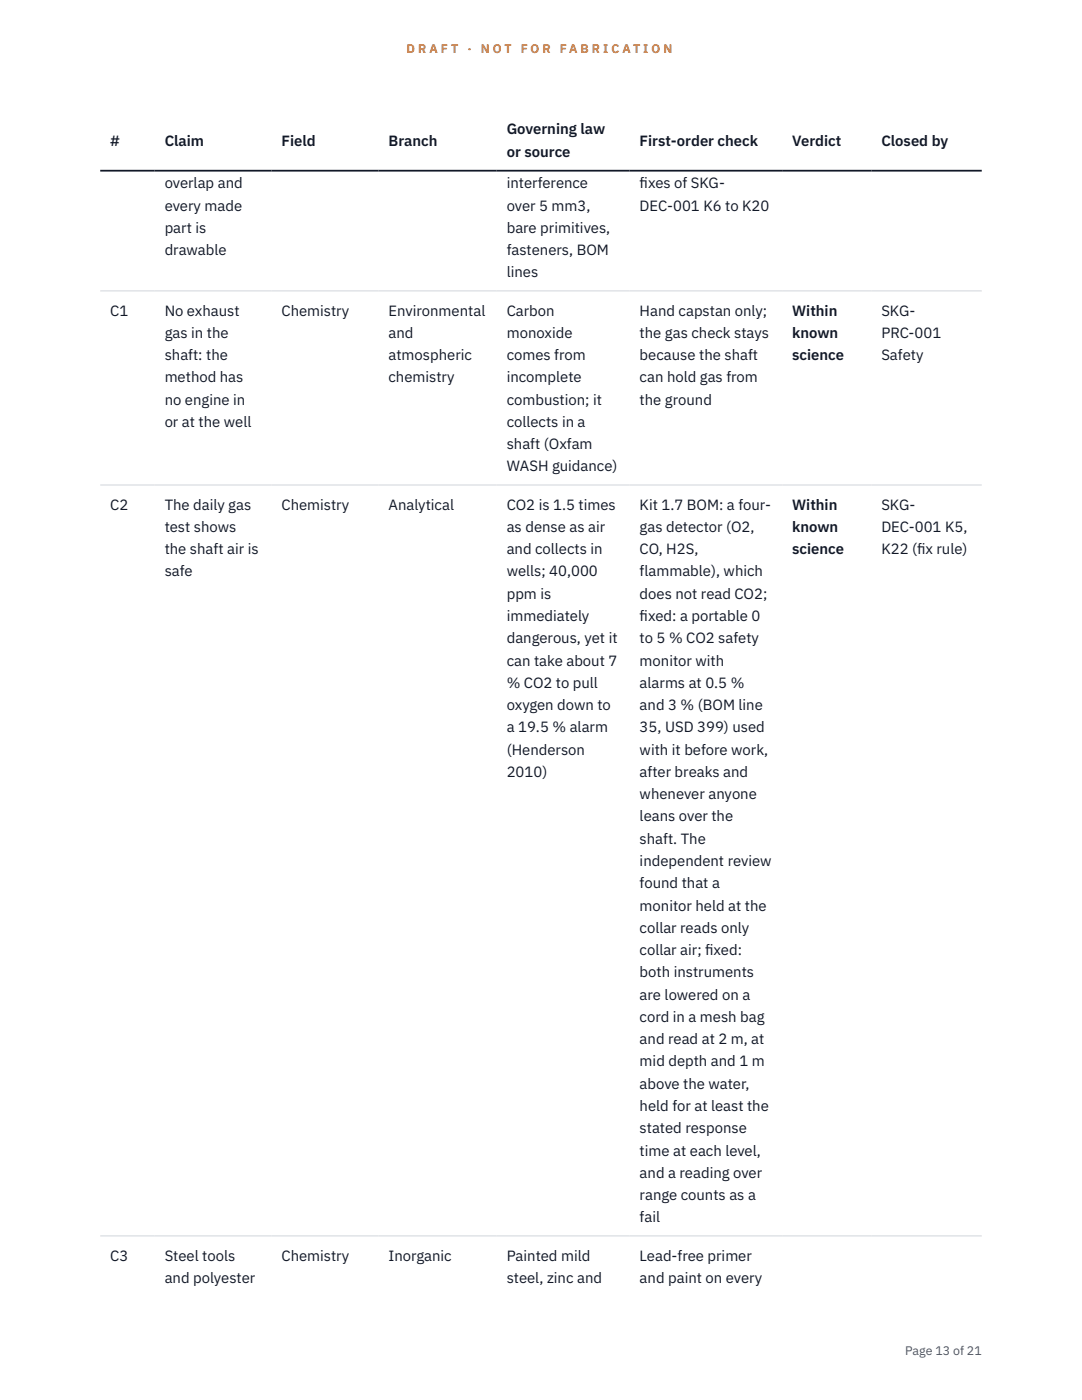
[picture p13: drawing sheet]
<svg xmlns="http://www.w3.org/2000/svg" width="216mm" height="279mm" viewBox="0 0 216 279" stroke-linecap="round" stroke-linejoin="round" font-family="sans-serif">
<defs><g id="words">
<g font-size="3" fill="#111827">
<text x="22" y="29.1">#</text>
<text x="32.9" y="29.1">Claim</text>
<text x="56.2" y="29.1">Field</text>
<text x="77.5" y="29.1">Branch</text>
<text x="101.1" y="26.8">Governing law</text>
<text x="127.6" y="29.1">First-order check</text>
<text x="158.1" y="29.1">Verdict</text>
<text x="175.9" y="29.1">Closed by</text>
<text x="101.1" y="31.3">or source</text>
<text x="32.9" y="37.6">overlap and</text>
<text x="101.1" y="37.6">interference</text>
<text x="127.6" y="37.6">f</text>
<text x="127.6" y="37.6">ixes of SKG-</text>
<text x="32.9" y="42">every made</text>
<text x="32.9" y="46.5">part is</text>
<text x="101.1" y="42">over 5 mm3,</text>
<text x="101.1" y="46.5">bare primitives,</text>
<text x="127.6" y="42">DEC-001 K6 to K20</text>
<text x="32.9" y="50.9">drawable</text>
<text x="101.1" y="50.9">fasteners, BOM</text>
<text x="101.1" y="55.4">lines</text>
<text x="22" y="63">C1</text>
<text x="32.9" y="63">No exhaust</text>
<text x="56.2" y="63">Chemistry</text>
<text x="77.5" y="63">Environmental</text>
<text x="101.1" y="63">Carbon</text>
<text x="127.6" y="63">Hand capstan only;</text>
<text x="158.1" y="63">Within</text>
<text x="175.9" y="63">SKG-</text>
<text x="32.9" y="67.4">gas in the</text>
<text x="32.9" y="71.9">shaft: the</text>
<text x="77.5" y="67.4">and</text>
<text x="77.5" y="71.9">atmospheric</text>
<text x="101.1" y="67.4">monoxide</text>
<text x="101.1" y="71.9">comes from</text>
<text x="127.6" y="67.4">the gas check stays</text>
<text x="127.6" y="71.9">because the shaft</text>
<text x="158.1" y="67.4">known</text>
<text x="158.1" y="71.9">science</text>
<text x="175.9" y="67.4">PRC-001</text>
<text x="175.9" y="71.9">Safety</text>
<text x="32.9" y="76.3">method has</text>
<text x="77.5" y="76.3">chemistry</text>
<text x="101.1" y="76.3">incomplete</text>
<text x="127.6" y="76.3">can hold gas from</text>
<text x="32.9" y="80.8">no engine in</text>
<text x="101.1" y="80.8">combustion; it</text>
<text x="127.6" y="80.8">the ground</text>
<text x="32.9" y="85.2">or at the well</text>
<text x="101.1" y="85.2">collects in a</text>
<text x="101.1" y="89.6">shaft (Oxfam</text>
<text x="101.1" y="94.1">WASH guidance)</text>
<text x="22" y="101.7">C2</text>
<text x="32.9" y="101.7">The daily gas</text>
<text x="56.2" y="101.7">Chemistry</text>
<text x="77.5" y="101.7">Analytical</text>
<text x="101.1" y="101.7">CO2 is 1.5 times</text>
<text x="127.6" y="101.7">Kit 1.7 BOM: a four-</text>
<text x="158.1" y="101.7">Within</text>
<text x="175.9" y="101.7">SKG-</text>
<text x="32.9" y="106.2">test shows</text>
<text x="101.1" y="106.2">as dense as air</text>
<text x="127.6" y="106.2">gas detector (O2,</text>
<text x="158.1" y="106.2">known</text>
<text x="175.9" y="106.2">DEC-001 K5,</text>
<text x="32.9" y="110.6">the shaft air is</text>
<text x="101.1" y="110.6">and collects in</text>
<text x="127.6" y="110.6">CO, H2S,</text>
<text x="158.1" y="110.6">science</text>
<text x="175.9" y="110.6">K22 (f</text>
<text x="183" y="110.6">ix rule)</text>
<text x="32.9" y="115">safe</text>
<text x="101.1" y="115">wells; 40,000</text>
<text x="101.1" y="119.5">ppm is</text>
<text x="127.6" y="115">flammable), which</text>
<text x="127.6" y="119.5">does not read CO2;</text>
<text x="101.1" y="123.9">immediately</text>
<text x="127.6" y="123.9">f</text>
<text x="127.6" y="123.9">ixed: a portable 0</text>
<text x="101.1" y="128.4">dangerous, yet it</text>
<text x="127.6" y="128.4">to 5 % CO2 safety</text>
<text x="101.1" y="132.8">can take about 7</text>
<text x="101.1" y="137.3">% CO2 to pull</text>
<text x="127.6" y="132.8">monitor with</text>
<text x="127.6" y="137.3">alarms at 0.5 %</text>
<text x="101.1" y="141.7">oxygen down to</text>
<text x="127.6" y="141.7">and 3 % (BOM line</text>
<text x="101.1" y="146.2">a 19.5 % alarm</text>
<text x="127.6" y="146.2">35, USD 399) used</text>
<text x="101.1" y="150.6">(Henderson</text>
<text x="101.1" y="155.1">2010)</text>
<text x="127.6" y="150.6">with it before work,</text>
<text x="127.6" y="155.1">after breaks and</text>
<text x="127.6" y="159.5">whenever anyone</text>
<text x="127.6" y="163.9">leans over the</text>
<text x="127.6" y="168.4">shaft. The</text>
<text x="127.6" y="172.8">independent review</text>
<text x="127.6" y="177.3">found that a</text>
<text x="127.6" y="181.7">monitor held at the</text>
<text x="127.6" y="186.2">collar reads only</text>
<text x="127.6" y="190.6">collar air; f</text>
<text x="140.7" y="190.6">ixed:</text>
<text x="127.6" y="195.1">both instruments</text>
<text x="127.6" y="199.5">are lowered on a</text>
<text x="127.6" y="203.9">cord in a mesh bag</text>
<text x="127.6" y="208.4">and read at 2 m, at</text>
<text x="127.6" y="212.8">mid depth and 1 m</text>
<text x="127.6" y="217.3">above the water,</text>
<text x="127.6" y="221.7">held for at least the</text>
<text x="127.6" y="226.2">stated response</text>
<text x="127.6" y="230.6">time at each level,</text>
<text x="127.6" y="235.1">and a reading over</text>
<text x="127.6" y="239.5">range counts as a</text>
<text x="127.6" y="244">fail</text>
<text x="22" y="251.6">C3</text>
<text x="32.9" y="251.6">Steel tools</text>
<text x="56.2" y="251.6">Chemistry</text>
<text x="77.5" y="251.6">Inorganic</text>
<text x="101.1" y="251.6">Painted mild</text>
<text x="127.6" y="251.6">Lead-free primer</text>
<text x="32.9" y="256">and polyester</text>
<text x="101.1" y="256">steel, zinc and</text>
<text x="127.6" y="256">and paint on every</text>
</g>
<g font-size="2.5" fill="#b45309">
<text x="81.1" y="10.5">D R A F T</text>
<text x="93.3" y="10.5">·</text>
<text x="95.9" y="10.5">N O T</text>
<text x="103.9" y="10.5">F O R</text>
<text x="111.7" y="10.5">F A B R I C A T I O N</text>
</g>
<text font-size="2.5" fill="#4b5563" x="180.6" y="270.3">Page 13 of 21</text>
</g></defs>
<path d="M20 58.1h175.9M20 96.8h175.9M20 246.7h175.9" fill="none" stroke="#d1d5db" stroke-width=".2"/>
<path d="M20 34.1h175.9" fill="none" stroke="#111827" stroke-width=".35"/>
<use href="#words"/>
</svg>
